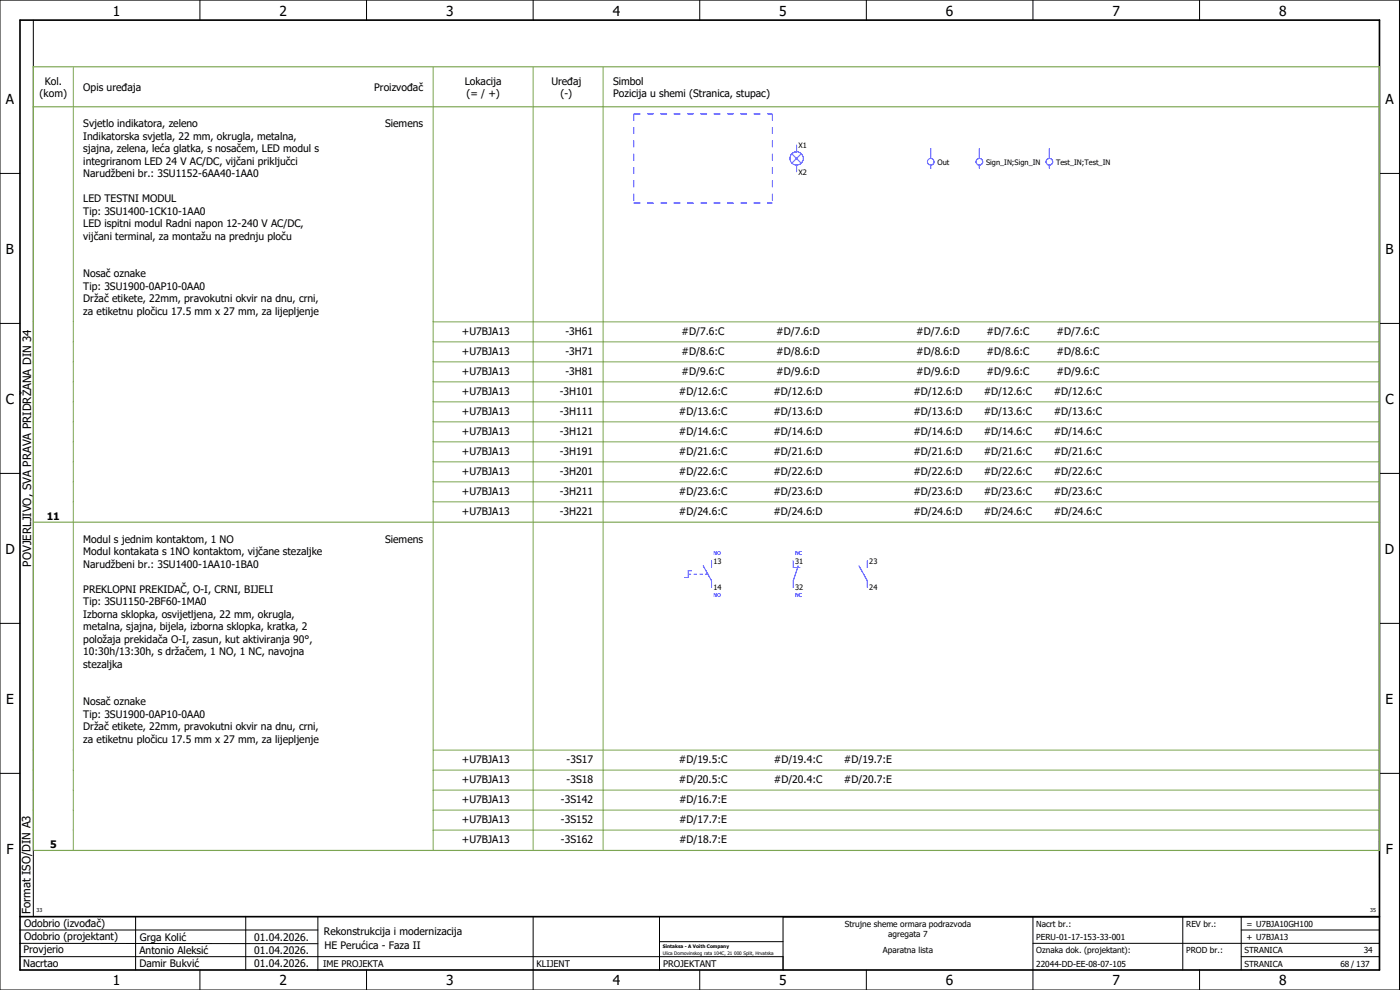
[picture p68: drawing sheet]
<svg xmlns="http://www.w3.org/2000/svg" width="420mm" height="297mm" viewBox="0 0 420 297" stroke-linecap="round" stroke-linejoin="round" font-family="sans-serif">
<defs><g id="words">
<g font-size="4.1">
<text x="33.9" y="4.7">1</text>
<text x="83.9" y="4.7">2</text>
<text x="133.9" y="4.7">3</text>
<text x="183.9" y="4.7">4</text>
<text x="233.9" y="4.7">5</text>
<text x="283.9" y="4.7">6</text>
<text x="333.9" y="4.7">7</text>
<text x="383.9" y="4.7">8</text>
<text x="1.8" y="31.2">A</text>
<text x="415.8" y="31.2">A</text>
<text x="1.8" y="76.2">B</text>
<text x="415.8" y="76.2">B</text>
<text x="1.8" y="121.2">C</text>
<text x="415.8" y="121.2">C</text>
<text x="1.6" y="166.2">D</text>
<text x="415.6" y="166.2">D</text>
<text x="1.8" y="211.2">E</text>
<text x="415.8" y="211.2">E</text>
<text x="1.9" y="256.2">F</text>
<text x="415.9" y="256.2">F</text>
<text x="33.9" y="295.7">1</text>
<text x="83.9" y="295.7">2</text>
<text x="133.9" y="295.7">3</text>
<text x="183.9" y="295.7">4</text>
<text x="233.9" y="295.7">5</text>
<text x="283.9" y="295.7">6</text>
<text x="333.9" y="295.7">7</text>
<text x="383.9" y="295.7">8</text>
</g>
<g font-size="3.4">
<text x="9.4" y="170" transform="rotate(-90 9.4 170)">POVJERLJIVO, SVA PRAVA PRIDRŽANA DIN 34</text>
<text x="9.2" y="274.3" transform="rotate(-90 9.2 274.3)">Format ISO/DIN A3</text>
</g>
<g font-size="3.1">
<text x="11.9" y="29.1">(kom)</text>
<text x="13.4" y="25.4">Kol.</text>
<text x="25" y="27.3">Opis uređaja</text>
<text x="112.3" y="27.3">Proizvođač</text>
<text x="139.5" y="25.4">Lokacija</text>
<text x="140" y="29.1">(= / +)</text>
<text x="165.5" y="25.4">Uređaj</text>
<text x="168.2" y="29.1">(-)</text>
<text x="184" y="25.4">Simbol</text>
<text x="184" y="29.1">Pozicija u shemi (Stranica, stupac)</text>
<text x="25" y="38.2">Svjetlo indikatora, zeleno</text>
<text x="25" y="41.9">Indikatorska svjetla, 22 mm, okrugla, metalna,</text>
<text x="115.6" y="38">Siemens</text>
<text x="25" y="45.7">sjajna, zelena, leća glatka, s nosačem, LED modul s</text>
<text x="25" y="49.4">integriranom LED 24 V AC/DC, vijčani priključci</text>
<text x="25" y="53.2">Narudžbeni br.: 3SU1152-6AA40-1AA0</text>
<text x="25" y="60.7">LED TESTNI MODUL</text>
<text x="25" y="64.4">Tip: 3SU1400-1CK10-1AA0</text>
<text x="25" y="68.2">LED ispitni modul Radni napon 12-240 V AC/DC,</text>
<text x="25" y="71.9">vijčani terminal, za montažu na prednju ploču</text>
<text x="25" y="83.2">Nosač oznake</text>
<text x="25" y="86.9">Tip: 3SU1900-0AP10-0AA0</text>
<text x="25" y="90.7">Držač etikete, 22mm, pravokutni okvir na dnu, crni,</text>
<text x="25" y="94.4">za etiketnu pločicu 17.5 mm x 27 mm, za lijepljenje</text>
<text x="138.6" y="100.6">+U7BJA13</text>
<text x="169.7" y="100.6">-3H61</text>
<text x="204.6" y="100.6">#D/7.6:C</text>
<text x="233" y="100.6">#D/7.6:D</text>
<text x="275" y="100.6">#D/7.6:D</text>
<text x="296.1" y="100.6">#D/7.6:C</text>
<text x="317.1" y="100.6">#D/7.6:C</text>
<text x="138.6" y="106.6">+U7BJA13</text>
<text x="169.7" y="106.6">-3H71</text>
<text x="204.6" y="106.6">#D/8.6:C</text>
<text x="233" y="106.6">#D/8.6:D</text>
<text x="275" y="106.6">#D/8.6:D</text>
<text x="296.1" y="106.6">#D/8.6:C</text>
<text x="317.1" y="106.6">#D/8.6:C</text>
<text x="138.6" y="112.6">+U7BJA13</text>
<text x="169.7" y="112.6">-3H81</text>
<text x="204.6" y="112.6">#D/9.6:C</text>
<text x="233" y="112.6">#D/9.6:D</text>
<text x="275" y="112.6">#D/9.6:D</text>
<text x="296.1" y="112.6">#D/9.6:C</text>
<text x="317.1" y="112.6">#D/9.6:C</text>
<text x="138.6" y="118.6">+U7BJA13</text>
<text x="168" y="118.6">-3H101</text>
<text x="203.7" y="118.6">#D/12.6:C</text>
<text x="232.1" y="118.6">#D/12.6:D</text>
<text x="274.1" y="118.6">#D/12.6:D</text>
<text x="295.2" y="118.6">#D/12.6:C</text>
<text x="316.2" y="118.6">#D/12.6:C</text>
<text x="138.6" y="124.6">+U7BJA13</text>
<text x="168" y="124.6">-3H111</text>
<text x="203.7" y="124.6">#D/13.6:C</text>
<text x="232.1" y="124.6">#D/13.6:D</text>
<text x="274.1" y="124.6">#D/13.6:D</text>
<text x="295.2" y="124.6">#D/13.6:C</text>
<text x="316.2" y="124.6">#D/13.6:C</text>
<text x="138.6" y="130.6">+U7BJA13</text>
<text x="168" y="130.6">-3H121</text>
<text x="203.7" y="130.6">#D/14.6:C</text>
<text x="232.1" y="130.6">#D/14.6:D</text>
<text x="274.1" y="130.6">#D/14.6:D</text>
<text x="295.2" y="130.6">#D/14.6:C</text>
<text x="316.2" y="130.6">#D/14.6:C</text>
<text x="138.6" y="136.6">+U7BJA13</text>
<text x="168" y="136.6">-3H191</text>
<text x="203.7" y="136.6">#D/21.6:C</text>
<text x="232.1" y="136.6">#D/21.6:D</text>
<text x="274.1" y="136.6">#D/21.6:D</text>
<text x="295.2" y="136.6">#D/21.6:C</text>
<text x="316.2" y="136.6">#D/21.6:C</text>
<text x="138.6" y="142.6">+U7BJA13</text>
<text x="168" y="142.6">-3H201</text>
<text x="203.7" y="142.6">#D/22.6:C</text>
<text x="232.1" y="142.6">#D/22.6:D</text>
<text x="274.1" y="142.6">#D/22.6:D</text>
<text x="295.2" y="142.6">#D/22.6:C</text>
<text x="316.2" y="142.6">#D/22.6:C</text>
<text x="138.6" y="148.6">+U7BJA13</text>
<text x="168" y="148.6">-3H211</text>
<text x="203.7" y="148.6">#D/23.6:C</text>
<text x="232.1" y="148.6">#D/23.6:D</text>
<text x="274.1" y="148.6">#D/23.6:D</text>
<text x="295.2" y="148.6">#D/23.6:C</text>
<text x="316.2" y="148.6">#D/23.6:C</text>
<text x="14" y="155.9">11</text>
<text x="138.6" y="154.6">+U7BJA13</text>
<text x="168" y="154.6">-3H221</text>
<text x="203.7" y="154.6">#D/24.6:C</text>
<text x="232.1" y="154.6">#D/24.6:D</text>
<text x="274.1" y="154.6">#D/24.6:D</text>
<text x="295.2" y="154.6">#D/24.6:C</text>
<text x="316.2" y="154.6">#D/24.6:C</text>
<text x="25" y="162.9">Modul s jednim kontaktom, 1 NO</text>
<text x="25" y="166.7">Modul kontakata s 1NO kontaktom, vijčane stezaljke</text>
<text x="115.6" y="162.8">Siemens</text>
<text x="25" y="170.4">Narudžbeni br.: 3SU1400-1AA10-1BA0</text>
<text x="25" y="177.9">PREKLOPNI PREKIDAČ, O-I, CRNI, BIJELI</text>
<text x="25" y="181.7">Tip: 3SU1150-2BF60-1MA0</text>
<text x="25" y="185.4">Izborna sklopka, osvijetljena, 22 mm, okrugla,</text>
<text x="25" y="189.2">metalna, sjajna, bijela, izborna sklopka, kratka, 2</text>
<text x="25" y="192.9">položaja prekidača O-I, zasun, kut aktiviranja 90°,</text>
<text x="25" y="196.7">10:30h/13:30h, s držačem, 1 NO, 1 NC, navojna</text>
<text x="25" y="200.4">stezaljka</text>
<text x="25" y="211.7">Nosač oznake</text>
<text x="25" y="215.4">Tip: 3SU1900-0AP10-0AA0</text>
<text x="25" y="219.2">Držač etikete, 22mm, pravokutni okvir na dnu, crni,</text>
<text x="25" y="222.9">za etiketnu pločicu 17.5 mm x 27 mm, za lijepljenje</text>
<text x="138.6" y="229.1">+U7BJA13</text>
<text x="170.1" y="229.1">-3S17</text>
<text x="203.7" y="229.1">#D/19.5:C</text>
<text x="232.2" y="229.1">#D/19.4:C</text>
<text x="253.3" y="229.1">#D/19.7:E</text>
<text x="138.6" y="235.1">+U7BJA13</text>
<text x="170.1" y="235.1">-3S18</text>
<text x="203.7" y="235.1">#D/20.5:C</text>
<text x="232.2" y="235.1">#D/20.4:C</text>
<text x="253.3" y="235.1">#D/20.7:E</text>
<text x="138.6" y="241.1">+U7BJA13</text>
<text x="168.4" y="241.1">-3S142</text>
<text x="203.8" y="241.1">#D/16.7:E</text>
<text x="138.6" y="247.1">+U7BJA13</text>
<text x="168.4" y="247.1">-3S152</text>
<text x="203.8" y="247.1">#D/17.7:E</text>
<text x="15" y="254.4">5</text>
<text x="138.6" y="253.1">+U7BJA13</text>
<text x="168.4" y="253.1">-3S162</text>
<text x="203.8" y="253.1">#D/18.7:E</text>
<text x="7.2" y="278.1">Odobrio (izvođač)</text>
<text x="97.2" y="280.5">Rekonstrukcija i modernizacija</text>
<text x="7.1" y="286.1">Provjerio</text>
<text x="7.2" y="282.1">Odobrio (projektant)</text>
<text x="41.8" y="286.2">Antonio Aleksić</text>
<text x="42" y="282.3">Grga Kolić</text>
<text x="76.3" y="282.3">01.04.2026.</text>
<text x="76.3" y="286.3">01.04.2026.</text>
<text x="97.4" y="284.8">HE Perućica - Faza II</text>
<text x="6.9" y="290">Nacrtao</text>
<text x="41.8" y="290.3">Damir Bukvić</text>
<text x="76.3" y="290.3">01.04.2026.</text>
</g>
<g font-size="2.7">
<text x="97" y="290.1">IME PROJEKTA</text>
<text x="161" y="290.1">KLIJENT</text>
<text x="199" y="290.1">PROJEKTANT</text>
</g>
<g font-size="2.5">
<text x="253.5" y="278">Strujne sheme ormara podrazvoda</text>
<text x="266.6" y="281">agregata 7</text>
<text x="311" y="278">Nacrt br.:</text>
<text x="356" y="278">REV br.:</text>
<text x="374.1" y="278">= U7BJA10GH100</text>
<text x="265" y="286">Aparatna lista</text>
<text x="311" y="286">Oznaka dok. (projektant):</text>
<text x="311" y="282">PERU-01-17-153-33-001</text>
<text x="356" y="286">PROD br.:</text>
<text x="373.5" y="286">STRANICA</text>
<text x="374.1" y="282.1">+ U7BJA13</text>
<text x="409.3" y="286">34</text>
<text x="311" y="290">22044-DD-EE-08-07-105</text>
<text x="373.5" y="290">STRANICA</text>
<text x="402.3" y="290">68 / 137</text>
</g>
<g font-size="2.2">
<text x="239.7" y="44.5">X1</text>
<text x="239.7" y="52.4">X2</text>
<text x="281.3" y="49.4">Out</text>
<text x="295.9" y="49.4">Sign_IN;Sign_IN</text>
<text x="316.9" y="49.4">Test_IN;Test_IN</text>
<text x="214.1" y="169.2">13</text>
<text x="238.6" y="169.2">31</text>
<text x="260.9" y="169.2">23</text>
<text x="214.1" y="177.1">14</text>
<text x="238.6" y="177.1">32</text>
<text x="260.9" y="177.1">24</text>
</g>
<g font-size="1.6" fill="#00f">
<text x="214.1" y="166.6">NO</text>
<text x="238.6" y="166.6">NC</text>
<text x="214.1" y="179.2">NO</text>
<text x="238.6" y="179.2">NC</text>
</g>
<g font-size="1.6">
<text x="11" y="273.7">33</text>
<text x="411.2" y="273.7">35</text>
</g>
<g font-size="1.4">
<text x="198.9" y="284.4">Sintaksa - A Voith Company</text>
<text x="198.9" y="286.4">Ulica Domovinskog rata 104C, 21 000 Split, Hrvatska</text>
</g>
</g></defs>
<g fill="none" stroke="#000" stroke-width=".3">
<path d="M0 0h420v297h-420zM10 6v269M60 0v6M110 0v6M160 0v6M210 0v6M260 0v6M310 0v6M360 0v6M0 52h6M414 52h6M0 97h6"/>
<path d="M414 97h6M0 142h6M414 142h6M414 176.3v87.4M0 187h6M414 187h6M0 232h6M414 232h6M6 279h89.4M40.7 275v16M73.7 274.9v16M95.4 275.1v16"/>
<path d="M160 275v22M197.9 275.1v16M310 275v22M355 275v16M372.5 279h41.5M372.5 275v16M414 275h-179v16M6 283l89.4 .1M6 287h229M60 291v6M110 291v6M197.9 282.5h37.1"/>
<path d="M210 291v6M260 291v6M310 283h104M360 291v6M372.5 287h41.5"/>
</g>
<path d="M6 6h408v285h-408zM6 275h408" fill="none" stroke="#000" stroke-width=".5"/>
<path d="M10 32h404M10 156.6v-136.6h404v136.6M10 156.8v98.3M10.3 156.7h403.7M414 156.8v98.3M10.3 255.2h403.7" fill="none" stroke="#7ca552" stroke-width=".35"/>
<g fill="none" stroke="#7ca552" stroke-width=".3">
<path d="M22 20v136.6M130 20v136.6M160 20v136.6M181 20v136.6M130 96.6h284M130 102.6h284M130 108.6h284M130 114.6h284M130 120.6h284M130 126.6h284M130 132.6h284M130 138.6h284"/>
<path d="M22 156.8v98.3M130 156.8v98.3M130 144.6h284M130 150.6h284M160 156.8v98.3M181 156.8v98.3M130 225.1h284M130 231.1h284M130 237.1h284M130 243.1h284M130 249.1h284"/>
</g>
<g fill="none" stroke="#00f" stroke-width=".3">
<path d="M237.7 46.1l2.8 2.8M239.1 43.5v2M239.1 49.5v2M240.5 46.1l-2.8 2.8M279.3 44.5v3M279.3 49.5v1M293.9 44.5v3M293.9 49.5v1M314.9 44.5v3M314.9 49.5v1M206.5 172.3h.8M207.5 171.3h-1v2h-1"/>
<path d="M208.3 172.3h.7M210 172.3h.8M211 169.8l2.5 4.5v2M211.8 172.3h.6M213.5 168.3v2M238 168.3v2h2M239.5 169.8l-1.5 4.5v2M257.8 169.8l2.5 4.5v2M260.3 168.3v2"/>
<circle cx="239.1" cy="47.5" r="2"/>
<circle cx="279.3" cy="48.5" r="1"/>
<circle cx="293.9" cy="48.5" r="1"/>
<circle cx="314.9" cy="48.5" r="1"/>
</g>
<path d="M190.2 34.2h41.6M190.2 34.2v26.7M231.8 34.2v26.7M190.2 60.9h41.6" fill="none" stroke="#00f" stroke-width=".3" stroke-dasharray="2 2" stroke-linecap="butt"/>
<use href="#words"/>
</svg>
